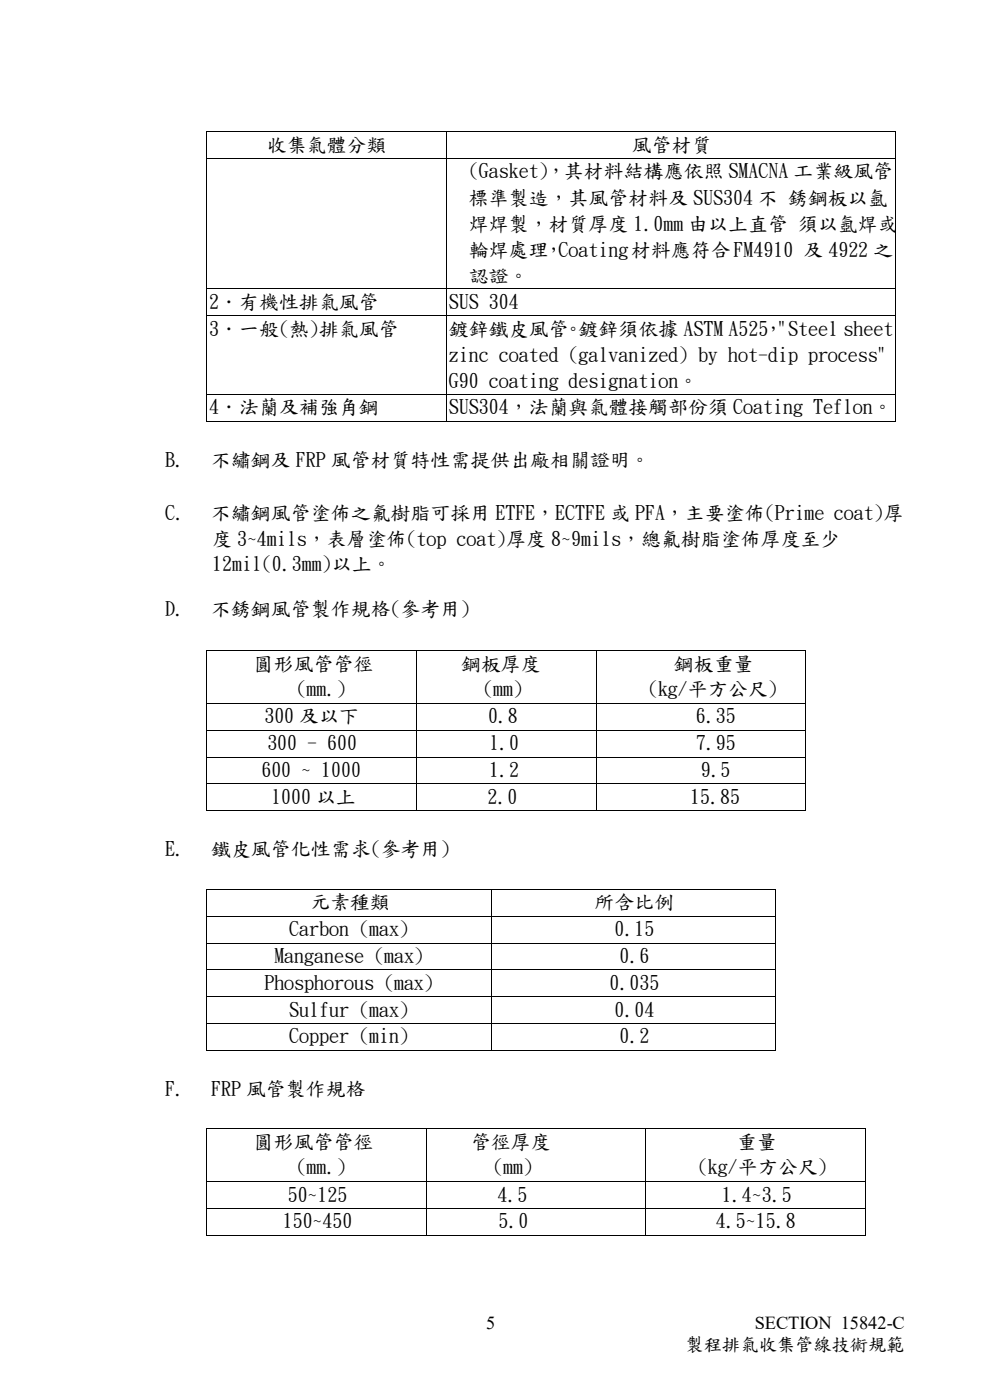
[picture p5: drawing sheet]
<svg xmlns="http://www.w3.org/2000/svg" width="210mm" height="297mm" viewBox="0 0 210 297" stroke-linecap="round" stroke-linejoin="round" font-family="sans-serif">
<defs><g id="words">
<g font-size="4.2">
<text x="56.6" y="32">收集氣體分類</text>
<text x="134.1" y="32">風管材質</text>
<text x="99.5" y="37.6">(Gasket)，其材料結構應依照SMACNA 工業級風管</text>
<text x="99.5" y="43.2">標準製造，其風管材料及SUS304 不 銹鋼板以氬</text>
<text x="99.5" y="48.7">焊焊製，材質厚度1.0mm 由</text>
<text x="150.3" y="48.7">以上直管須以氬</text>
<text x="182" y="48.7">焊或</text>
<text x="99.5" y="54.2">輪</text>
<text x="99.5" y="59.7">認 。</text>
<text x="103.7" y="54.2">焊處理</text>
<text x="103.7" y="59.7">證</text>
<text x="115.4" y="54.2">，Coating材料應符合FM4910 及4922 之</text>
<text x="44.4" y="65.3">2．有機性排氣風管</text>
<text x="95.2" y="65.3">SUS 304</text>
<text x="44.4" y="71">3．一般(熱)排氣風管</text>
<text x="95.2" y="71">鍍鋅鐵皮風管鍍鋅須依據 ASTM A525，&quot;Steel sheet</text>
<text x="119.6" y="71">。</text>
<text x="95.2" y="76.6">zinc coated (galvanized) by hot-dip process&quot;</text>
<text x="95.2" y="82.1">G90 coating designation。</text>
<text x="44.4" y="87.7">4．法蘭</text>
<text x="59.2" y="87.7">及補強</text>
<text x="71.9" y="87.7">角鋼</text>
<text x="95.2" y="87.7">SUS304，法蘭</text>
<text x="120.6" y="87.7">與氣體接觸 份須Coating Teflon。</text>
<text x="141.8" y="87.7">部</text>
<text x="35" y="98.8">B.</text>
<text x="44.8" y="98.8">不繡鋼及FRP 風管材質特性需提供出廠相關 明</text>
<text x="125.2" y="98.8">證 。</text>
<text x="35.1" y="110">C.</text>
<text x="44.8" y="110">不繡鋼風管塗佈之氟</text>
<text x="82.9" y="110">樹脂可採用ETFE，ECTFE 或PFA，主要塗佈(Prime coat)厚</text>
<text x="45" y="115.6">度3~4mils，表層塗佈(top coat)厚度8~9mils，總氟</text>
<text x="144.5" y="115.6">樹脂塗佈厚度至少</text>
<text x="45" y="120.9">12mil(0.3mm)以上。</text>
<text x="35" y="130.4">D.</text>
<text x="44.8" y="130.4">不銹鋼風管製作規格(參考用)</text>
<text x="53.9" y="142.1">圓</text>
<text x="58.1" y="142.1">形風管管徑</text>
<text x="97.8" y="142.1">鋼板厚度</text>
<text x="143" y="142.1">鋼板重量</text>
<text x="62.9" y="147.4">(mm.)</text>
<text x="102.5" y="147.4">(mm)</text>
<text x="137.5" y="147.4">(kg/平方公尺)</text>
<text x="56.1" y="153.2">300 及以下</text>
<text x="103.5" y="153.2">0.8</text>
<text x="147.7" y="153.2">6.35</text>
<text x="56.7" y="159">300 - 600</text>
<text x="103.8" y="159">l.0</text>
<text x="147.7" y="159">7.95</text>
<text x="55.5" y="164.6">600 ~ 1000</text>
<text x="103.8" y="164.6">1.2</text>
<text x="148.7" y="164.6">9.5</text>
<text x="57.5" y="170.3">l000 以上</text>
<text x="103.4" y="170.3">2.0</text>
<text x="146.5" y="170.3">15.85</text>
<text x="35" y="181.4">E.</text>
<text x="44.8" y="181.4">鐵皮風管化性需求(參考用)</text>
<text x="65.8" y="192.7">元素種類</text>
<text x="126.2" y="192.7">所</text>
<text x="130.4" y="192.7">含比例</text>
<text x="61.4" y="198.4">Carbon (max)</text>
<text x="130.4" y="198.4">0.15</text>
<text x="56.1" y="209.8">Phosphorous (max)</text>
<text x="58.2" y="204.1">Manganese (max)</text>
<text x="129.3" y="209.8">0.035</text>
<text x="131.4" y="204.1">0.6</text>
<text x="61.4" y="215.5">Sulfur (max)</text>
<text x="130.4" y="215.5">0.04</text>
<text x="61.4" y="221.2">Copper (min)</text>
<text x="131.4" y="221.2">0.2</text>
<text x="35" y="232.3">F.</text>
<text x="44.8" y="232.3">FRP 風管製作規格</text>
<text x="53.9" y="243.5">圓</text>
<text x="58.1" y="243.5">形風管管徑</text>
<text x="99.9" y="243.5">管徑厚度</text>
<text x="156.3" y="243.5">重量</text>
<text x="62.9" y="249">(mm.)</text>
<text x="104.6" y="249">(mm)</text>
<text x="148.1" y="249">(kg/平方公尺)</text>
<text x="61" y="254.8">50~125</text>
<text x="105.5" y="254.8">4.5</text>
<text x="153.2" y="254.8">1.4~3.5</text>
<text x="60" y="260.4">150~450</text>
<text x="105.7" y="260.4">5.0</text>
<text x="151.9" y="260.4">4.5~15.8</text>
</g>
<g font-size="3.9">
<text x="103.2" y="282">5</text>
<text x="145.5" y="286.5">製程排氣收集管線技術規範</text>
<text x="160.1" y="282">SECTION 15842-C</text>
</g>
</g></defs>
<g fill="#000">
<path d="M43.8 27.8h.2v.2h-.2zM43.8 33.5h.2v.2h-.2zM94.6 27.8h.2v.2h-.2zM94.6 33.5h.2v.2h-.2zM189.9 27.8h.2v.2h-.2zM189.9 33.5h.2v.2h-.2zM43.8 61.2h.2v.2h-.2zM43.8 66.9h.2v.2h-.2zM94.6 61.2h.2v.2h-.2zM94.6 66.9h.2v.2h-.2zM189.9 61.2h.2v.2h-.2zM189.9 66.9h.2v.2h-.2z"/>
<path d="M43.8 83.6h.2v.2h-.2zM43.8 89.3h.2v.2h-.2zM94.6 83.6h.2v.2h-.2zM94.6 89.3h.2v.2h-.2zM189.9 83.6h.2v.2h-.2zM189.9 89.3h.2v.2h-.2zM43.8 138h.2v.2h-.2zM88.3 138h.2v.2h-.2zM126.4 138h.2v.2h-.2zM170.9 138h.2v.2h-.2zM43.8 149.1h.2v.3h-.2zM43.8 154.9h.2v.2h-.2z"/>
<path d="M88.3 149.1h.2v.3h-.2zM88.3 154.9h.2v.2h-.2zM126.4 149.1h.2v.3h-.2zM126.4 154.9h.2v.2h-.2zM170.9 149.1h.2v.3h-.2zM170.9 154.9h.2v.2h-.2zM43.8 160.6h.2v.2h-.2zM43.8 166.2h.2v.3h-.2zM43.8 171.9h.2v.2h-.2zM88.3 160.6h.2v.2h-.2zM88.3 166.2h.2v.3h-.2zM88.3 171.9h.2v.2h-.2z"/>
<path d="M126.4 160.6h.2v.2h-.2zM126.4 166.2h.2v.3h-.2zM126.4 171.9h.2v.2h-.2zM170.9 160.6h.2v.2h-.2zM170.9 166.2h.2v.3h-.2zM170.9 171.9h.2v.2h-.2zM43.8 188.6h.2v.2h-.2zM43.8 194.4h.2v.2h-.2zM104.1 188.6h.3v.2h-.3zM104.1 194.4h.3v.2h-.3zM164.5 188.6h.2v.2h-.2zM164.5 194.4h.2v.2h-.2z"/>
<path d="M43.8 200h.2v.2h-.2zM43.8 205.7h.2v.2h-.2zM43.8 211.4h.2v.2h-.2zM43.8 217.1h.2v.2h-.2zM104.1 200h.3v.2h-.3zM104.1 205.7h.3v.2h-.3zM104.1 211.4h.3v.2h-.3zM104.1 217.1h.3v.2h-.3zM164.5 200h.2v.2h-.2zM164.5 205.7h.2v.2h-.2zM164.5 211.4h.2v.2h-.2zM164.5 217.1h.2v.2h-.2z"/>
<path d="M43.8 222.8h.2v.2h-.2zM43.8 239.4h.2v.2h-.2zM90.4 239.4h.2v.2h-.2zM104.1 222.8h.3v.2h-.3zM136.9 239.4h.3v.2h-.3zM164.5 222.8h.2v.2h-.2zM183.6 239.4h.2v.2h-.2zM43.8 250.7h.2v.2h-.2zM43.8 256.4h.2v.2h-.2zM90.4 250.7h.2v.2h-.2zM90.4 256.4h.2v.2h-.2zM136.9 250.7h.3v.2h-.3z"/>
<path d="M136.9 256.4h.3v.2h-.3zM183.6 250.7h.2v.2h-.2zM183.6 256.4h.2v.2h-.2zM43.8 262h.2v.3h-.2zM90.4 262h.2v.3h-.2zM136.9 262h.3v.3h-.3zM183.6 262h.2v.3h-.2z"/>
</g>
<g fill="none" stroke="#000" stroke-width=".21">
<path d="M43.9 28v5.5M43.9 33.7v27.5M44 27.9h50.6M44 33.6h50.6M94.7 28v5.5M94.7 33.7v27.5M94.8 27.9h95.1M94.8 33.6h95.1M190 28v5.5M190 33.7v27.5M43.9 61.4v5.5M43.9 67.1v16.5"/>
<path d="M44 61.3h50.6M44 67h50.6M94.7 61.4v5.5M94.7 67.1v16.5M94.8 61.3h95.1M94.8 67h95.1M190 61.4v5.5M190 67.1v16.5M43.9 83.8v5.5M44 83.7h50.6M44 89.4h50.6M94.7 83.8v5.5"/>
<path d="M94.8 83.7h95.1M94.8 89.4h95.1M190 83.8v5.5M43.9 138.2v10.9M44 138.1h44.3M88.4 138.2v10.9M88.5 138.1h37.9M126.5 138.2v10.9M126.6 138.1h44.3M171 138.2v10.9M43.9 149.4v5.5M43.9 155.1v5.5"/>
<path d="M44 149.2h44.3M44 155h44.3M88.4 149.4v5.5M88.4 155.1v5.5M88.5 149.2h37.9M88.5 155h37.9M126.5 149.4v5.5M126.5 155.1v5.5M126.6 149.2h44.3M126.6 155h44.3M171 149.4v5.5M171 155.1v5.5"/>
<path d="M43.9 160.8v5.4M43.9 166.5v5.4M44 160.7h44.3M44 166.3h44.3M44 172h44.3M88.4 160.8v5.4M88.4 166.5v5.4M88.5 160.7h37.9M88.5 166.3h37.9M88.5 172h37.9M126.5 160.8v5.4M126.5 166.5v5.4"/>
<path d="M126.6 160.7h44.3M126.6 166.3h44.3M126.6 172h44.3M171 160.8v5.4M171 166.5v5.4M43.9 188.8v5.6M43.9 194.6v5.4M44 188.7h60.1M44 194.5h60.1M104.2 188.8v5.6M104.2 194.6v5.4M104.4 188.7h60.1"/>
<path d="M104.4 194.5h60.1M164.6 188.8v5.6M164.6 194.6v5.4M43.9 200.2v5.5M43.9 205.9v5.5M43.9 211.6v5.5M43.9 217.3v5.5M44 200.1h60.1M44 205.8h60.1M44 211.5h60.1M44 217.2h60.1M104.2 200.2v5.5"/>
<path d="M104.2 205.9v5.5M104.2 211.6v5.5M104.2 217.3v5.5M104.4 200.1h60.1M104.4 205.8h60.1M104.4 211.5h60.1M104.4 217.2h60.1M164.6 200.2v5.5M164.6 205.9v5.5M164.6 211.6v5.5M164.6 217.3v5.5M43.9 239.6v11.1"/>
<path d="M44 222.9h60.1M44 239.5h46.4M90.5 239.6v11.1M90.6 239.5h46.3M104.4 222.9h60.1M137.1 239.6v11.1M137.2 239.5h46.4M183.7 239.6v11.1M43.9 250.9v5.5M43.9 256.6v5.4M44 250.8h46.4M44 256.5h46.4"/>
<path d="M90.5 250.9v5.5M90.5 256.6v5.4M90.6 250.8h46.3M90.6 256.5h46.3M137.1 250.9v5.5M137.1 256.6v5.4M137.2 250.8h46.4M137.2 256.5h46.4M183.7 250.9v5.5M183.7 256.6v5.4M44 262.1h46.4M90.6 262.1h46.3"/>
<path d="M137.2 262.1h46.4"/>
</g>
<use href="#words"/>
</svg>
